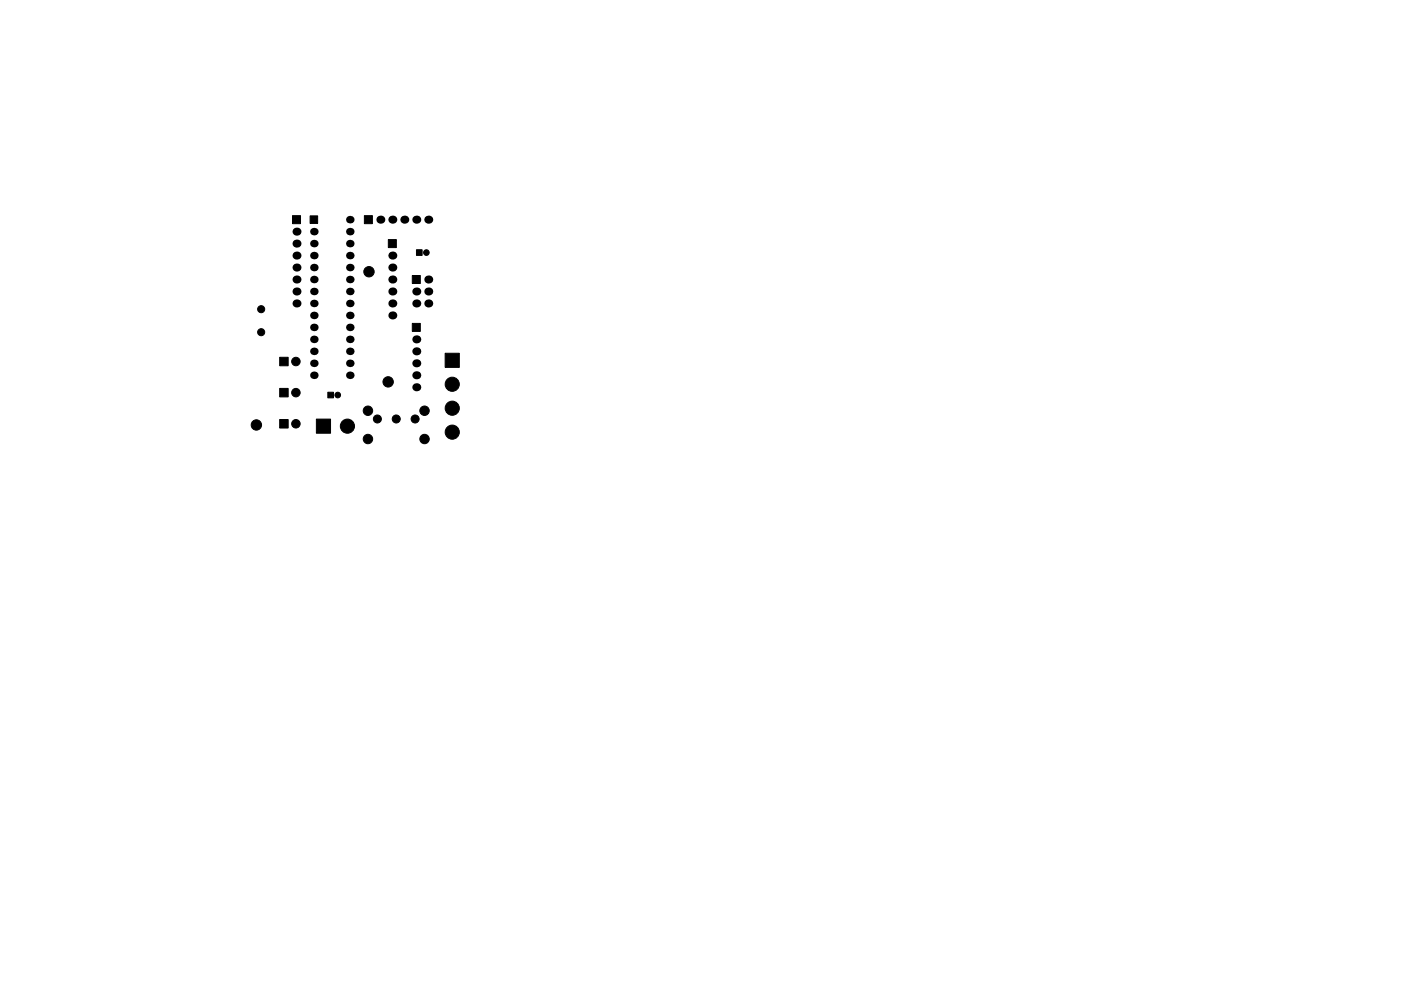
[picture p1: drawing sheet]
<svg xmlns="http://www.w3.org/2000/svg" width="297mm" height="210mm" viewBox="0 0 297 210" stroke-linecap="round" stroke-linejoin="round" font-family="sans-serif">
<g fill="#000">
<circle cx="62.9" cy="59.3" r=".85"/>
<circle cx="62.9" cy="56.8" r=".85"/>
<circle cx="62.9" cy="51.7" r=".85"/>
<circle cx="62.9" cy="54.2" r=".85"/>
<circle cx="62.9" cy="49.1" r=".85"/>
<circle cx="66.5" cy="59.3" r=".8"/>
<circle cx="66.5" cy="56.8" r=".8"/>
<circle cx="66.5" cy="54.2" r=".8"/>
<circle cx="66.5" cy="49.1" r=".8"/>
<circle cx="66.5" cy="51.7" r=".8"/>
<circle cx="74.2" cy="46.6" r=".8"/>
<circle cx="74.2" cy="49.1" r=".8"/>
<circle cx="74.2" cy="51.7" r=".8"/>
<circle cx="74.2" cy="54.2" r=".8"/>
<circle cx="74.2" cy="56.8" r=".8"/>
<circle cx="74.2" cy="59.3" r=".8"/>
<circle cx="80.6" cy="46.6" r=".85"/>
<circle cx="83.2" cy="46.6" r=".85"/>
<circle cx="83.2" cy="59.3" r=".85"/>
<circle cx="83.2" cy="56.8" r=".85"/>
<circle cx="83.2" cy="54.2" r=".85"/>
<circle cx="85.7" cy="46.6" r=".85"/>
<circle cx="88.3" cy="46.6" r=".85"/>
<circle cx="90.8" cy="46.6" r=".85"/>
<circle cx="90.8" cy="59.3" r=".85"/>
<circle cx="62.9" cy="61.8" r=".85"/>
<circle cx="62.9" cy="64.4" r=".85"/>
<circle cx="66.5" cy="61.8" r=".8"/>
<circle cx="66.5" cy="64.4" r=".8"/>
<circle cx="66.5" cy="74.5" r=".8"/>
<circle cx="66.5" cy="66.9" r=".8"/>
<circle cx="66.5" cy="72" r=".8"/>
<circle cx="66.5" cy="69.5" r=".8"/>
<circle cx="66.5" cy="79.6" r=".8"/>
<circle cx="66.5" cy="77.1" r=".8"/>
<circle cx="74.2" cy="64.4" r=".8"/>
<circle cx="74.2" cy="69.5" r=".8"/>
<circle cx="74.2" cy="77.1" r=".8"/>
<circle cx="74.2" cy="72" r=".8"/>
<circle cx="74.2" cy="79.6" r=".8"/>
<circle cx="74.2" cy="61.8" r=".8"/>
<circle cx="74.2" cy="66.9" r=".8"/>
<circle cx="74.2" cy="74.5" r=".8"/>
<circle cx="83.2" cy="66.9" r=".85"/>
<circle cx="83.2" cy="64.4" r=".85"/>
<circle cx="83.2" cy="61.8" r=".85"/>
<circle cx="88.3" cy="74.5" r=".85"/>
<circle cx="88.3" cy="64.4" r=".85"/>
<circle cx="88.3" cy="79.6" r=".85"/>
<circle cx="88.3" cy="72" r=".85"/>
<circle cx="88.3" cy="61.8" r=".85"/>
<circle cx="88.3" cy="77.1" r=".85"/>
<circle cx="90.8" cy="64.4" r=".85"/>
<circle cx="90.8" cy="61.8" r=".85"/>
<circle cx="88.3" cy="82.2" r=".85"/>
</g>
<g fill="#000" stroke="#000" stroke-width=".21">
<path d="M62 45.8h1.7v1.7h-1.7zM65.7 45.8h1.6v1.6h-1.6zM77.3 45.8h1.7v1.7h-1.7zM82.3 50.8h1.7v1.7h-1.7zM88.3 53h1.2v1.2h-1.2zM59.3 75.8h1.8v1.8h-1.8zM87.4 68.6h1.7v1.7h-1.7zM87.4 58.5h1.7v1.7h-1.7zM94.4 74.9h3v3h-3zM59.3 82.4h1.8v1.8h-1.8zM59.3 89h1.8v1.8h-1.8zM67.1 88.9h3v3h-3z"/>
<path d="M69.5 83.2h1.2v1.2h-1.2z"/>
<circle cx="78.2" cy="57.7" r="1.1"/>
<circle cx="90.4" cy="53.6" r=".6"/>
<circle cx="55.4" cy="65.6" r=".75"/>
<circle cx="55.4" cy="70.5" r=".75"/>
<circle cx="62.7" cy="76.7" r=".9"/>
<circle cx="54.4" cy="90.2" r="1.1"/>
<circle cx="62.7" cy="83.3" r=".9"/>
<circle cx="62.7" cy="89.9" r=".9"/>
<circle cx="71.6" cy="83.8" r=".6"/>
<circle cx="73.7" cy="90.4" r="1.5"/>
<circle cx="78" cy="87.1" r="1"/>
<circle cx="78" cy="93.1" r="1"/>
<circle cx="80" cy="88.9" r=".85"/>
<circle cx="82.3" cy="81" r="1.1"/>
<circle cx="84" cy="88.9" r=".85"/>
<circle cx="88" cy="88.9" r=".85"/>
<circle cx="90" cy="87.1" r="1"/>
<circle cx="90" cy="93.1" r="1"/>
<circle cx="95.9" cy="81.5" r="1.5"/>
<circle cx="95.9" cy="91.7" r="1.5"/>
<circle cx="95.9" cy="86.6" r="1.5"/>
</g>
</svg>
